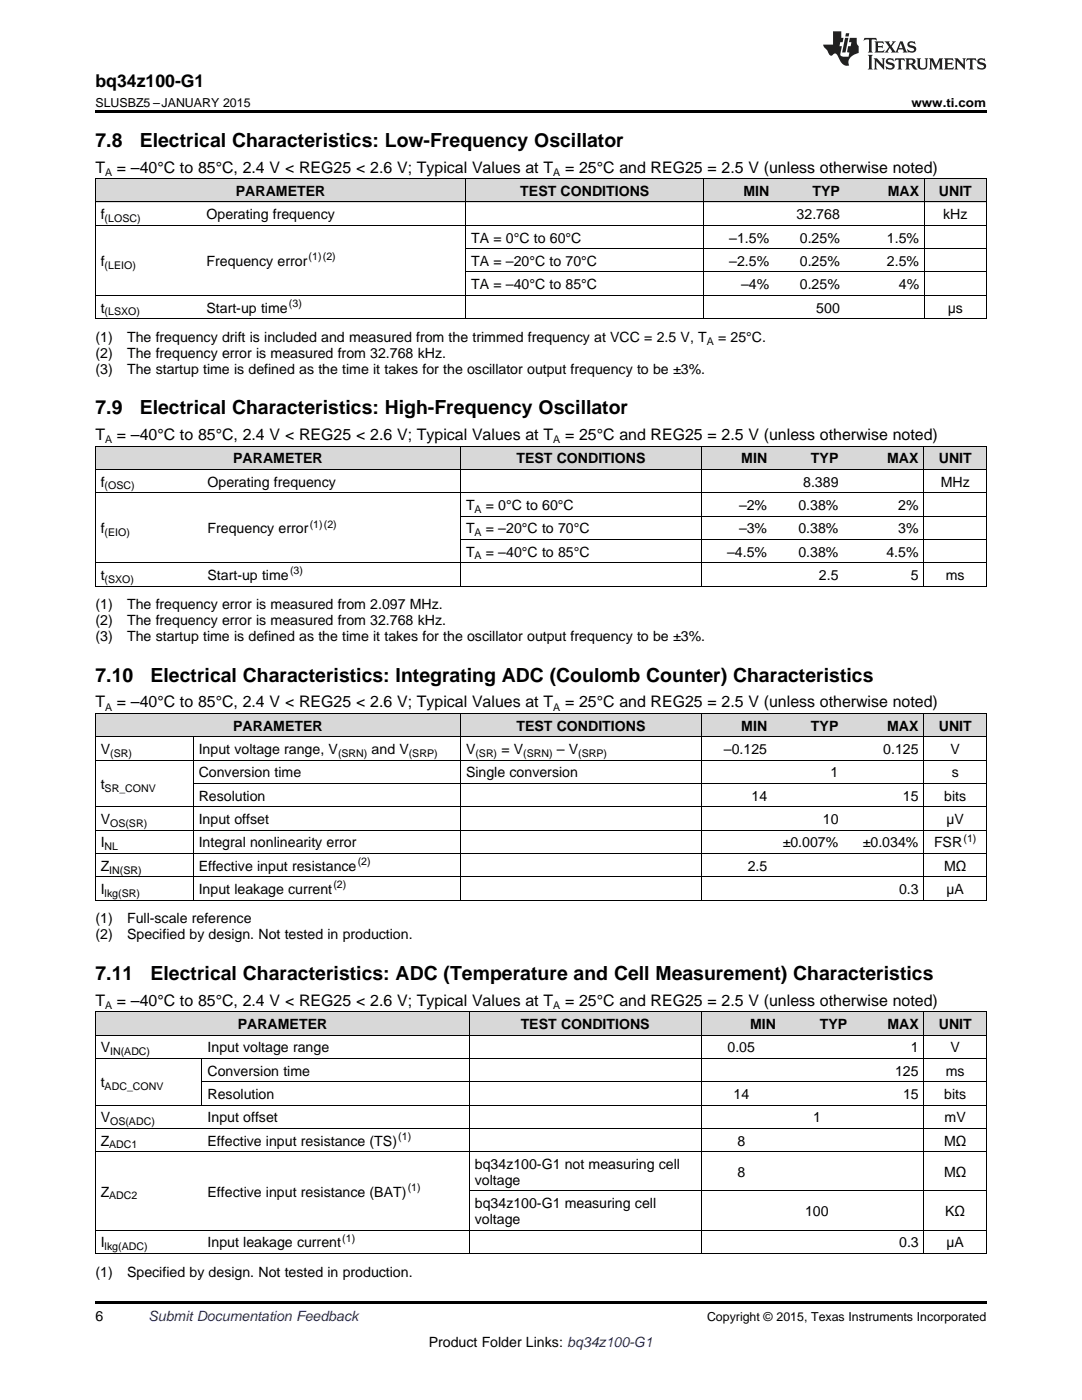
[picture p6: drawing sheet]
<svg xmlns="http://www.w3.org/2000/svg" width="216mm" height="279mm" viewBox="0 0 216 279" stroke-linecap="round" stroke-linejoin="round" font-family="sans-serif">
<defs><g id="words">
<g font-size="3.9">
<text x="19" y="29.3">7.8</text>
<text x="27.9" y="29.3">Electrical Characteristics: Low-Frequency Oscillator</text>
<text x="19" y="82.7">7.9</text>
<text x="27.9" y="82.7">Electrical Characteristics: High-Frequency Oscillator</text>
<text x="19" y="136">7.10</text>
<text x="30.1" y="136">Electrical Characteristics: Integrating ADC (Coulomb Counter) Characteristics</text>
<text x="19" y="195.5">7.11</text>
<text x="30.1" y="195.5">Electrical Characteristics: ADC (Temperature and Cell Measurement) Characteristics</text>
</g>
<text font-size="3.5" x="19" y="17.3">bq34z100-G1</text>
<g font-size="3.2">
<text x="19" y="34.4">T</text>
<text x="23.3" y="34.4">= –40°C to 85°C, 2.4 V &lt; REG25 &lt; 2.6 V; Typical Values at T</text>
<text x="112.8" y="34.4">= 25°C and REG25 = 2.5 V (unless otherwise noted)</text>
<text x="19" y="87.8">T</text>
<text x="23.3" y="87.8">= –40°C to 85°C, 2.4 V &lt; REG25 &lt; 2.6 V; Typical Values at T</text>
<text x="112.8" y="87.8">= 25°C and REG25 = 2.5 V (unless otherwise noted)</text>
<text x="19" y="141.2">T</text>
<text x="23.3" y="141.2">= –40°C to 85°C, 2.4 V &lt; REG25 &lt; 2.6 V; Typical Values at T</text>
<text x="112.8" y="141.2">= 25°C and REG25 = 2.5 V (unless otherwise noted)</text>
<text x="19" y="200.7">T</text>
<text x="23.3" y="200.7">= –40°C to 85°C, 2.4 V &lt; REG25 &lt; 2.6 V; Typical Values at T</text>
<text x="112.8" y="200.7">= 25°C and REG25 = 2.5 V (unless otherwise noted)</text>
</g>
<g font-size="2.8">
<text x="47.1" y="39.1">PARAMETER</text>
<text x="103.8" y="39.1">TEST CONDITIONS</text>
<text x="148.3" y="39.1">MIN</text>
<text x="162.1" y="39.1">TYP</text>
<text x="177.2" y="39.1">MAX</text>
<text x="187.4" y="39.1">UNIT</text>
<text x="20.1" y="43.7">f</text>
<text x="41.2" y="43.7">Operating frequency</text>
<text x="159" y="43.7">32.768</text>
<text x="188.2" y="43.7">kHz</text>
<text x="20.1" y="53.1">f</text>
<text x="41.2" y="53.1">Frequency error</text>
<text x="94" y="48.4">TA = 0°C to 60°C</text>
<text x="94" y="53.1">TA = –20°C to 70°C</text>
<text x="145.5" y="48.4">–1.5%</text>
<text x="145.5" y="53.1">–2.5%</text>
<text x="159.6" y="48.4">0.25%</text>
<text x="159.6" y="53.1">0.25%</text>
<text x="177" y="48.4">1.5%</text>
<text x="177" y="53.1">2.5%</text>
<text x="94" y="57.7">TA = –40°C to 85°C</text>
<text x="147.9" y="57.7">–4%</text>
<text x="159.6" y="57.7">0.25%</text>
<text x="179.4" y="57.7">4%</text>
<text x="20.1" y="62.4">t</text>
<text x="41.2" y="62.4">Start-up time</text>
<text x="162.9" y="62.4">500</text>
<text x="189.1" y="62.4">μs</text>
<text x="19" y="68.2">(1)</text>
<text x="19" y="71.4">(2)</text>
<text x="25.4" y="68.2">The frequency drift is included and measured from the trimmed frequency at VCC = 2.5 V, T</text>
<text x="25.4" y="71.4">The frequency error is measured from 32.768 kHz.</text>
<text x="143.3" y="68.2">= 25°C.</text>
<text x="19" y="74.6">(3)</text>
<text x="25.4" y="74.6">The startup time is defined as the time it takes for the oscillator output frequency to be ±3%.</text>
<text x="46.5" y="92.5">PARAMETER</text>
<text x="103" y="92.5">TEST CONDITIONS</text>
<text x="147.9" y="92.5">MIN</text>
<text x="161.8" y="92.5">TYP</text>
<text x="177" y="92.5">MAX</text>
<text x="187.3" y="92.5">UNIT</text>
<text x="20.1" y="97.1">f</text>
<text x="41.4" y="97.1">Operating frequency</text>
<text x="93" y="101.8">T</text>
<text x="96.9" y="101.8">= 0°C to 60°C</text>
<text x="147.5" y="101.8">–2%</text>
<text x="159.3" y="101.8">0.38%</text>
<text x="160.3" y="97.1">8.389</text>
<text x="179.2" y="101.8">2%</text>
<text x="187.7" y="97.1">MHz</text>
<text x="20.1" y="106.4">f</text>
<text x="41.4" y="106.4">Frequency error</text>
<text x="93" y="106.4">T</text>
<text x="96.9" y="106.4">= –20°C to 70°C</text>
<text x="147.5" y="106.4">–3%</text>
<text x="159.3" y="106.4">0.38%</text>
<text x="179.2" y="106.4">3%</text>
<text x="93" y="111.1">T</text>
<text x="96.9" y="111.1">= –40°C to 85°C</text>
<text x="145.1" y="111.1">–4.5%</text>
<text x="159.3" y="111.1">0.38%</text>
<text x="176.9" y="111.1">4.5%</text>
<text x="20.1" y="115.7">t</text>
<text x="41.4" y="115.7">Start-up time</text>
<text x="163.4" y="115.7">2.5</text>
<text x="181.8" y="115.7">5</text>
<text x="188.7" y="115.7">ms</text>
<text x="19" y="121.6">(1)</text>
<text x="19" y="124.8">(2)</text>
<text x="25.4" y="121.6">The frequency error is measured from 2.097 MHz.</text>
<text x="25.4" y="124.8">The frequency error is measured from 32.768 kHz.</text>
<text x="19" y="128">(3)</text>
<text x="25.4" y="128">The startup time is defined as the time it takes for the oscillator output frequency to be ±3%.</text>
<text x="46.5" y="145.8">PARAMETER</text>
<text x="103" y="145.8">TEST CONDITIONS</text>
<text x="147.9" y="145.8">MIN</text>
<text x="161.8" y="145.8">TYP</text>
<text x="177" y="145.8">MAX</text>
<text x="187.3" y="145.8">UNIT</text>
<text x="20.1" y="150.5">V</text>
<text x="39.7" y="150.5">Input voltage range, V</text>
<text x="39.7" y="155.2">Conversion time</text>
<text x="74.2" y="150.5">and V</text>
<text x="93" y="150.5">V</text>
<text x="93" y="155.2">Single conversion</text>
<text x="100" y="150.5">= V</text>
<text x="111.1" y="150.5">– V</text>
<text x="144.5" y="150.5">–0.125</text>
<text x="165.7" y="155.2">1</text>
<text x="176.2" y="150.5">0.125</text>
<text x="189.7" y="150.5">V</text>
<text x="189.9" y="155.2">s</text>
<text x="20.1" y="157.5">t</text>
<text x="39.7" y="159.8">Resolution</text>
<text x="150" y="159.8">14</text>
<text x="180.2" y="159.8">15</text>
<text x="188.4" y="159.8">bits</text>
<text x="20.1" y="164.5">V</text>
<text x="39.7" y="164.5">Input offset</text>
<text x="164.2" y="164.5">10</text>
<text x="188.8" y="164.5">µV</text>
<text x="20.1" y="169.1">I</text>
<text x="20.1" y="173.8">Z</text>
<text x="39.7" y="169.1">Integral nonlinearity error</text>
<text x="39.7" y="173.8">Effective input resistance</text>
<text x="149.2" y="173.8">2.5</text>
<text x="156.2" y="169.1">±0.007%</text>
<text x="172.2" y="169.1">±0.034%</text>
<text x="186.4" y="169.1">FSR</text>
<text x="188.4" y="173.8">MΩ</text>
<text x="20.1" y="178.4">I</text>
<text x="39.7" y="178.4">Input leakage current</text>
<text x="179.4" y="178.4">0.3</text>
<text x="188.8" y="178.4">µA</text>
<text x="19" y="184.3">(1)</text>
<text x="25.4" y="184.3">Full-scale reference</text>
<text x="19" y="187.5">(2)</text>
<text x="25.4" y="187.5">Specified by design. Not tested in production.</text>
<text x="47.4" y="205.4">PARAMETER</text>
<text x="103.9" y="205.4">TEST CONDITIONS</text>
<text x="149.7" y="205.4">MIN</text>
<text x="163.6" y="205.4">TYP</text>
<text x="177.1" y="205.4">MAX</text>
<text x="187.3" y="205.4">UNIT</text>
<text x="20.1" y="210">V</text>
<text x="41.4" y="210">Input voltage range</text>
<text x="41.4" y="214.7">Conversion time</text>
<text x="145.2" y="210">0.05</text>
<text x="178.6" y="214.7">125</text>
<text x="181.8" y="210">1</text>
<text x="188.7" y="214.7">ms</text>
<text x="189.7" y="210">V</text>
<text x="20.1" y="217">t</text>
<text x="41.4" y="219.3">Resolution</text>
<text x="146.4" y="219.3">14</text>
<text x="180.2" y="219.3">15</text>
<text x="188.4" y="219.3">bits</text>
<text x="20.1" y="224">V</text>
<text x="41.4" y="224">Input offset</text>
<text x="162.2" y="224">1</text>
<text x="188.5" y="224">mV</text>
<text x="20.1" y="228.6">Z</text>
<text x="41.4" y="228.6">Effective input resistance (TS)</text>
<text x="94.8" y="233.3">bq34z100-G1 not measuring cell</text>
<text x="147.1" y="228.6">8</text>
<text x="188.4" y="228.6">MΩ</text>
<text x="20.1" y="238.8">Z</text>
<text x="41.4" y="238.8">Effective input resistance (BAT)</text>
<text x="94.8" y="236.5">voltage</text>
<text x="147.1" y="234.9">8</text>
<text x="188.4" y="234.9">MΩ</text>
<text x="94.8" y="241.1">bq34z100-G1 measuring cell</text>
<text x="94.8" y="244.3">voltage</text>
<text x="160.7" y="242.7">100</text>
<text x="188.6" y="242.7">KΩ</text>
<text x="20.1" y="249">I</text>
<text x="41.4" y="249">Input leakage current</text>
<text x="179.4" y="249">0.3</text>
<text x="188.8" y="249">µA</text>
<text x="19" y="254.8">(1)</text>
<text x="25.4" y="254.8">Specified by design. Not tested in production.</text>
<text x="19" y="263.6">6</text>
<text x="85.5" y="268.9">Product Folder Links: bq34z100-G1</text>
</g>
<text font-size="2.8" fill="#0000c8" x="29.6" y="263.6">Submit Documentation Feedback</text>
<g font-size="2.5">
<text x="19" y="21.4">SLUSBZ5 –JANUARY 2015</text>
<text x="181.9" y="21.4">www.ti.com</text>
<text x="141.1" y="263.6">Copyright © 2015, Texas Instruments Incorporated</text>
</g>
<g font-size="2.1">
<text x="21" y="35.1">A</text>
<text x="110.4" y="35.1">A</text>
<text x="20.9" y="44.3">(LOSC)</text>
<text x="20.9" y="53.6">(LEIO)</text>
<text x="61.6" y="51.9">(1)(2)</text>
<text x="20.9" y="62.9">(LSXO)</text>
<text x="57.7" y="61.2">(3)</text>
<text x="141" y="68.8">A</text>
<text x="21" y="88.4">A</text>
<text x="110.4" y="88.4">A</text>
<text x="20.9" y="97.7">(OSC)</text>
<text x="20.9" y="107">(EIO)</text>
<text x="61.8" y="105.3">(1)(2)</text>
<text x="94.7" y="102.3">A</text>
<text x="94.7" y="107">A</text>
<text x="94.7" y="111.7">A</text>
<text x="20.9" y="116.3">(SXO)</text>
<text x="57.9" y="114.6">(3)</text>
<text x="21" y="141.8">A</text>
<text x="110.4" y="141.8">A</text>
<text x="22" y="151.1">(SR)</text>
<text x="67.5" y="151.1">(SRN)</text>
<text x="81.6" y="151.1">(SRP)</text>
<text x="94.9" y="151.1">(SR)</text>
<text x="104.4" y="151.1">(SRN)</text>
<text x="115.4" y="151.1">(SRP)</text>
<text x="20.9" y="158">SR_CONV</text>
<text x="22" y="165">OS(SR)</text>
<text x="192.3" y="168">(1)</text>
<text x="20.9" y="169.7">NL</text>
<text x="71.4" y="172.6">(2)</text>
<text x="20.9" y="179">lkg(SR)</text>
<text x="21.8" y="174.3">IN(SR)</text>
<text x="66.5" y="177.3">(2)</text>
<text x="21" y="201.3">A</text>
<text x="110.4" y="201.3">A</text>
<text x="22" y="210.6">IN(ADC)</text>
<text x="20.9" y="217.6">ADC_CONV</text>
<text x="22" y="224.5">OS(ADC)</text>
<text x="79.5" y="227.5">(1)</text>
<text x="21.8" y="229.2">ADC1</text>
<text x="21.8" y="239.4">ADC2</text>
<text x="81.4" y="237.7">(1)</text>
<text x="20.9" y="249.5">lkg(ADC)</text>
<text x="68.3" y="247.8">(1)</text>
</g>
</g></defs>
<g fill="#d8d8d8">
<path d="M19 202h21.4v4.6h-21.4z"/>
<path d="M40.4 202h53.3v4.6h-53.3z"/>
<path d="M93.7 202h46.2v4.6h-46.2z"/>
<path d="M139.9 202h16v4.6h-16z"/>
<path d="M155.9 202h14.3v4.6h-14.3z"/>
<path d="M170.2 202h14.2v4.6h-14.2z"/>
<path d="M184.4 202h12.4v4.6h-12.4z"/>
<path d="M19 142.5h19.6v4.6h-19.6z"/>
<path d="M38.6 142.5h53.3v4.6h-53.3z"/>
<path d="M91.9 142.5h48v4.6h-48z"/>
<path d="M139.9 142.5h14.3v4.6h-14.3z"/>
<path d="M154.2 142.5h14.2v4.6h-14.2z"/>
<path d="M168.4 142.5h16v4.6h-16z"/>
<path d="M184.4 142.5h12.4v4.6h-12.4z"/>
<path d="M19 89.1h21.4v4.6h-21.4z"/>
<path d="M40.4 89.1h51.5v4.6h-51.5z"/>
<path d="M91.9 89.1h48v4.6h-48z"/>
<path d="M139.9 89.1h14.3v4.6h-14.3z"/>
<path d="M154.2 89.1h14.2v4.6h-14.2z"/>
<path d="M168.4 89.1h16v4.6h-16z"/>
<path d="M184.4 89.1h12.4v4.6h-12.4z"/>
<path d="M19 35.7h21.1v4.7h-21.1z"/>
<path d="M40.1 35.7h52.9v4.7h-52.9z"/>
<path d="M93 35.7h47.5v4.7h-47.5z"/>
<path d="M140.5 35.7h14.1v4.7h-14.1z"/>
<path d="M154.6 35.7h14.1v4.7h-14.1z"/>
<path d="M168.7 35.7h15.8v4.7h-15.8z"/>
<path d="M184.5 35.7h12.3v4.7h-12.3z"/>
</g>
<g fill="#000">
<path d="M19 22h177.8v.5h-177.8zM19 63.6h.2zM92.9 63.6h.1zM140.4 63.6h.1zM184.4 63.6h.1zM196.7 63.6h.1zM19 117h.2zM91.8 117h.1zM139.8 117h.1zM184.3 117h.1zM196.7 117h.1zM19 179.7h.2z"/>
<path d="M91.8 179.7h.1zM139.8 179.7h.1zM184.3 179.7h.1zM196.7 179.7h.1zM19 250.2h.2zM93.6 250.2h.1zM139.8 250.2h.1zM184.3 250.2h.1zM196.7 250.2h.1zM19 259.7h177.8v.5h-177.8z"/>
</g>
<g fill="none" stroke="#000" stroke-width=".2">
<path d="M19 35.6h177.8M19.1 35.7v27.9M92.9 35.7v27.9M140.5 35.7v27.9M184.4 35.7v27.9M196.8 35.7v27.9M19 58.9h177.8M19 45h177.8M19 40.3h177.8M93 54.3h103.8M93 49.6h103.8M19 63.6h177.8"/>
<path d="M19 89h177.8v28M19 98.3h177.8M19 93.7h177.8M19.1 89v28M91.9 89v28M139.9 89v28M184.3 89v28M19 117h177.8M19 112.3h177.8M91.9 107.7h104.9M91.9 103h104.9M19 142.4h177.8v37.3"/>
<path d="M19 151.7h177.8M19 147.1h177.8M19.1 142.4v37.3M38.5 147.1v32.6M38.6 156.4h158.2M91.9 142.4v37.3M139.9 142.4v37.3M184.3 142.4v37.3M19 179.7h177.8M19 175h177.8M19 170.3h177.8M19 165.7h177.8"/>
<path d="M19 161h177.8M19 201.9h177.8v48.3M19 211.2h177.8M19 206.6h177.8M19.1 201.9v48.3M40.3 211.2v9.4M40.4 215.9h156.4M93.6 201.9v48.3M139.9 201.9v48.3M184.3 201.9v48.3M19 229.9h177.8M19 225.2h177.8"/>
<path d="M19 220.5h177.8M93.7 237.7h103.1M19 250.2h177.8M19 245.5h177.8"/>
</g>
<g fill="#231f20">
<path d="M172.5 7.6l-.1 .5 .4-.2h.6v.1v2.1l-.2 .4h.9l-.2-.4v-2.1l.1-.1h.5l.5 .2-.2-.5zM174.5 8.3l.2 .3v1.5l-.2 .4h1.8l.2-.6a1.04 1.04 0 0 1-1.3 .2v-.7h.6l.3 .2v-.6l-.3 .2h-.6v-.6l.8-.1 .4 .3-.2-.5zM176.5 8.3l.9 1.1-.9 1.1h.8l-.2-.2 .4-.7 .5 .7-.2 .2h1.5l-.2-.2 .2-.4h.9l.1 .4-.2 .2h1l-.3-.3-.7-1.9h-.5l-.9 2-.8-1 .9-1h-.8l.1 .3-.4 .5-.3-.6 .1-.2zM179.7 8.6l.4 1h-.7zM181.3 8.4a.63 .63 0 0 0-.2 .7 .63 .63 0 0 0 .6 .4l.6 .2 .1 .2a.75 .75 0 0 1-.7 .4 .75 .75 0 0 1-.6-.5l.1 .7 .1-.1a1.11 1.11 0 0 0 1.5-.6 1.13 1.13 0 0 0-1.2-.8l-.1-.4a1.04 1.04 0 0 1 1.2 .2l-.2-.5-.2 .1-.4-.2zM173.2 10.9l.2 .4v2.2l-.2 .4h1l-.3-.4v-2.2l.3-.4zM174.3 11.6l.3 .4v1.5l-.3 .4h.8l-.2-.4v-1.3l1.5 1.7v-1.9l.2-.4h-.7l.2 .4v.9l-1.1-1.3zM177 11.8a.62 .62 0 0 0-.2 .7 .62 .62 0 0 0 .6 .4l.6 .1 .1 .3a.76 .76 0 0 1-.7 .3 .76 .76 0 0 1-.7-.4l.2 .7 .1-.1a1.11 1.11 0 0 0 1.5-.6 1.13 1.13 0 0 0-1.2-.8l-.1-.4a1.04 1.04 0 0 1 1.2 .2l-.2-.6-.2 .1-.5-.1zM178.7 11.6l-.2 .6a.61 .61 0 0 1 .8-.3v1.6l-.2 .4h.9l-.2-.4v-1.6a.63 .63 0 0 1 .7 .3l-.1-.6zM180.6 11.6l.3 .4v1.5l-.3 .4h1l-.2-.2-.1-.8 .6 .2a.76 .76 0 0 0 1.2 .7l-1-1a.58 .58 0 0 0 .6-.5 .58 .58 0 0 0-.5-.6zM181.4 11.9h.1a.45 .45 0 0 1 .5 .1 .45 .45 0 0 1 .1 .5l-.8 .2zM182.9 11.6l.2 .2a2.17 2.17 0 0 0 .3 1.9 .99 .99 0 0 0 1.6-.6v-1.1l.2-.4h-.7l.2 .2a1.92 1.92 0 0 1-.2 1.8 .6 .6 0 0 1-.9-.5v-1.1l.2-.4zM185.4 11.6l.2 .4v1.5l-.2 .4h.7l-.2-.4v-1.4l.8 1.8 .8-1.8v1.4l-.2 .4h.9l-.2-.4v-1.5l.2-.4h-.8l-.6 1.5-.6-1.5zM188.4 11.6l.2 .4v1.5l-.2 .4h1.8l.1-.6a1.04 1.04 0 0 1-1.2 .1v-.6h.5l.4 .2v-.6l-.4 .2h-.5v-.7h.8l.3 .3-.1-.6zM190.5 11.6l.2 .4v1.5l-.2 .4h.7l-.2-.4v-1.3l1.5 1.7v-1.9l.2-.4h-.7l.2 .4v.9l-1.1-1.3zM192.9 11.6l-.1 .6a.61 .61 0 0 1 .7-.3l.1 1.6-.3 .4h1l-.3-.4 .1-1.6a.63 .63 0 0 1 .7 .3l-.1-.6zM195.2 11.8a.62 .62 0 0 0-.2 .7 .62 .62 0 0 0 .6 .4l.6 .1 .1 .3a.76 .76 0 0 1-.7 .3 .76 .76 0 0 1-.6-.4l.1 .7 .1-.1a1.11 1.11 0 0 0 1.6-.6 1.13 1.13 0 0 0-1.3-.8l-.1-.4a1.04 1.04 0 0 1 1.2 .2l-.1-.6-.2 .1-.5-.1z"/>
<path d="M166.2 6.3v2.6h-1.9v.4l.8 .9a.91 .91 0 0 0 1 .8 .56 .56 0 0 1 .5-.3 .56 .56 0 0 1 .5 .3l.4 .8a1.53 1.53 0 0 0 1.9 1.2 1.54 1.54 0 0 1 1-2.1l.9-.3v-1.4a1.52 1.52 0 0 1-.4-1.6h-1.3l-.2 .8h.5l-.2 .8h-.5l-.1 1v.2l.4 .1-.2 .8a1.93 1.93 0 0 1-1.6-.3l.3-1.8h-.5l.2-.8h.4l.2-.8h-.4v-1.3zM168.6 7.6l-.6 2.9h.7l.6-2.9zM168.8 6.6l-.1 .7h.6l.2-.7z"/>
</g>
<use href="#words"/>
</svg>
